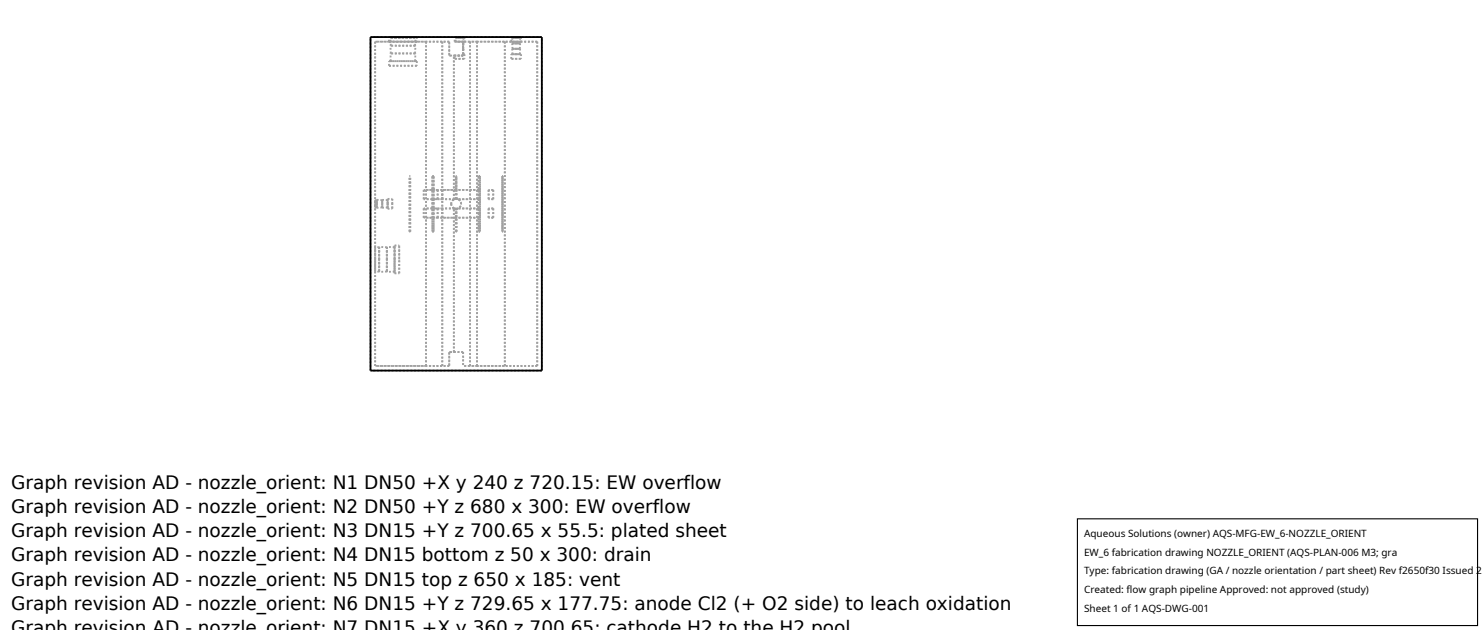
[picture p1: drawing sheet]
<svg xmlns="http://www.w3.org/2000/svg" width="212mm" height="90mm" viewBox="0 0 212 90" stroke-linecap="round" stroke-linejoin="round" font-family="sans-serif">
<defs><g id="words">
<g font-size="2.6">
<text x="1.6" y="69.8">Graph revision AD - nozzle_orient: N1 DN50 +X y 240 z 720.15: EW overflow</text>
<text x="1.6" y="73.3">Graph revision AD - nozzle_orient: N2 DN50 +Y z 680 x 300: EW overflow</text>
<text x="1.6" y="76.7">Graph revision AD - nozzle_orient: N3 DN15 +Y z 700.65 x 55.5: plated sheet</text>
<text x="1.6" y="80.2">Graph revision AD - nozzle_orient: N4 DN15 bottom z 50 x 300: drain</text>
<text x="1.6" y="83.6">Graph revision AD - nozzle_orient: N5 DN15 top z 650 x 185: vent</text>
<text x="1.6" y="87">Graph revision AD - nozzle_orient: N6 DN15 +Y z 729.65 x 177.75: anode Cl2 (+ O2 side) to leach oxidation</text>
<text x="1.6" y="90.5">Graph revision AD - nozzle orient: N7 DN15 +X y 360 z 700 65: cathode H2 to the H2 pool</text>
</g>
<g font-size="1.4">
<text x="154.8" y="76.6">Aqueous Solutions (owner) AQS-MFG-EW_6-NOZZLE_ORIENT</text>
<text x="154.8" y="79.3">EW_6 fabrication drawing NOZZLE_ORIENT (AQS-PLAN-006 M3; gra</text>
<text x="154.8" y="82">Type: fabrication drawing (GA / nozzle orientation / part sheet) Rev f2650f30 Issued 2</text>
<text x="154.8" y="84.7">Created: flow graph pipeline Approved: not approved (study)</text>
<text x="154.8" y="87.4">Sheet 1 of 1 AQS-DWG-001</text>
</g>
</g></defs>
<g fill="none" stroke="#a0a0a0" stroke-width=".26" stroke-dasharray=".3 .3" stroke-linecap="butt">
<path d="M55.6 6h3.9M55.6 6h-2M55.6 5.3h3.9M55.6 9.4h3.9M55.6 9.4v-.7M55.6 8.7h.2M55.6 6v-.7M55.8 5.4h3.5M55.8 6h-.2M55.8 6h3.5M55.8 6v-.6M55.8 8.7v-1.1"/>
<path d="M55.8 7.6v-1.1M55.8 6.5v-.5M55.8 5.4v-.1M55.8 5.3h3.5M59.3 6.5v-.5M59.3 7.6v-1.1M59.3 8.7v-1.1M59.3 8.7h.2M59.3 6.5h-3.5M59.3 7.6h-3.5M59.3 8.7h-3.5M59.3 5.4h-3.5"/>
<path d="M59.3 5.3h-3.5M59.3 5.3v.1M59.3 6v-.6M59.5 5.3h-3.9M59.5 6h-.2M59.5 8.7v.7M59.5 6h-3.9M59.5 8.7h-3.9M59.5 9.4h-3.9M59.5 5.3v.7M60.9 6h-1.4M63.2 6h-9.6"/>
<path d="M64.2 6v1.9M64.2 6h-1M64.2 7.9h.6M64.2 7.9v-1.9M64.2 6h-3.3M64.9 6v-.7M64.9 5.3h1.4M64.9 6h1.2M64.9 7.9h1.2M64.9 8.4h1.4M64.9 8.4v-.5M65.1 5.4h1.1"/>
<path d="M65.1 6h1M65.1 6v-.6M65.1 5.4v-.1M65.1 5.3h1.1M66.1 6h.2M66.1 6v1.9M66.1 7.9h-1.3M66.1 7.9h-1.9M66.1 7.7v.2M66.1 7v.7M66.1 6.2v.8M66.1 6v.2"/>
<path d="M66.1 6h-1.2M66.1 6.2v-.2M66.1 7v-.8M66.1 7.7v-.7M66.1 7.9h-1.2M66.1 7.7h.2M66.1 7.7h.1M66.1 7h.1M66.1 6.2h.1M66.1 6h-1M66.2 7.7h-.1M66.2 7h-.1"/>
<path d="M66.2 6.2h-.1M66.2 5.4h-1.1M66.2 5.3h-1.1M66.2 7.7v-.7M66.2 7v-.8M66.2 6.2v-.8M66.2 5.3v.1M66.3 6h-.2M66.3 5.3h-1.4M66.3 8.4h-1.4M66.3 7.7h-.2M66.3 5.3v.7"/>
<path d="M66.3 7.7v.7M67.1 6h-1M68.1 6h-2M72.1 6h-4M73 6h1.4M73 6v-.7M73 5.3h1.4M73 8.4v-.7M73 8.4h1.4M73 7.7h1.4M73.1 7h1.2M73.1 6.2h1.2"/>
<path d="M73.1 5.4h1.2M73.2 7.7h1M73.2 7.7l-.1-.7M73.2 7h1M73.2 7l-.1-.8M73.2 6.2h1M73.2 6.2l-.1-.8M73.2 5.4h1M73.2 5.4v-.1M73.2 5.3h1M74.2 7.7h-1M74.2 7h-1"/>
<path d="M74.2 6.2h-1M74.2 5.4h-1M74.2 5.3h-1M74.2 7.7l.1-.7M74.2 7l.1-.8M74.2 6.2l.1-.8M74.2 5.3v.1M74.3 7h-1.2M74.3 6.2h-1.2M74.3 5.4h-1.2M74.4 6h-1.4M74.4 5.3h-1.4"/>
<path d="M74.4 8.4h-1.4M74.4 7.7h-1.4M74.4 5.3v.7M74.4 7.7v.7M76.7 6h-4.6M76.7 6h-9.6M77.4 5.3h-24.5M53.6 29.1v-.5M53.6 28.6v1M53.6 29.6v-.5M53.6 37v-1.7M53.6 35.3v3.5"/>
<path d="M53.6 38.8v-1.8M53.8 29.1v-.5M53.8 28.6v1M53.8 29.6v-.5M53.8 29.1v-.6M53.8 28.5v1.2M53.8 29.7v-.6M53.8 28.6h-.2M53.8 29.6h-.2M54.2 37v-1.7M54.2 35.3v3.5M54.2 38.8v-1.8"/>
<path d="M54.2 35.3h-.6M54.2 38.8h-.6M54.6 29.1v-.5M54.6 28.6v1M54.6 29.6v-.5M54.6 29.1v-.6M54.6 28.5v1.2M54.6 29.7v-.6M54.6 28.6l-.8-.1M54.6 29.6l-.8 .1M55.3 37v-1.7M55.3 35.3v3.5"/>
<path d="M55.3 38.8v-1.8M55.3 35.3h-1.1M55.3 38.8h-1.1M55.4 29.1v-.5M55.4 28.6v1M55.4 29.6v-.5M55.4 29.1v-.7M55.4 28.4v1.4M55.4 29.8v-.7M55.4 28.6l-.8-.1M55.4 29.6l-.8 .1M55.4 29.8h.6"/>
<path d="M55.4 28.4h.6M56 29.1v-.7M56 28.4v1.4M56 29.8v-.7M56.4 37v-1.7M56.4 35.3v3.5M56.4 38.8v-1.8M56.4 37v-2M56.4 35v4M56.4 39v-2M56.4 35.3h-1.1M56.4 38.8h-1.1"/>
<path d="M56.4 39h.6M56.4 35h.6M57 37v-2M57 35v4M57 39v-2M58.5 33.1h.1M58.5 33.1v-8M58.5 25.1h.1M58.6 33.1v-8M58.6 33.1h-.1M58.6 25.1h-.1M60.5 28.4v-1.3"/>
<path d="M60.5 31.1v-1.3M61.7 25.1v8M61.7 28.4h-1.2M61.7 29.8h-1.2M61.7 27.1h-1.2M61.7 31.1h-1.2M61.7 33.1v-2M61.7 31.1v-1.3M61.7 29.8v-1.4M61.7 28.4v-1.3M61.7 27.1v-2M61.9 25.1v8"/>
<path d="M61.9 25.1h-.2M61.9 33.1h-.2M61.9 28.4h-.2M61.9 29.8h-.2M61.9 27.1h-.2M61.9 31.1h-.2M61.9 33.1v-2M61.9 31.1v-1.3M61.9 29.8v-1.4M61.9 28.4v-1.3M61.9 27.1v-2M62.5 31.1v-1.3"/>
<path d="M62.5 28.4v-1.3M62.5 28.4h-.6M62.5 29.8h-.6M62.5 27.1h-.6M62.5 31.1h-.6M63.2 29.8h-.7M63.2 31.1v-1.3M63.2 31.1h-.7M63.2 27.1h-.7M63.2 28.4v-1.3M63.2 28.4h-.7M64.4 29.1l.2 .5 .5 .2 .5-.2 .3-.5-.2-.5-.5-.2-.5 .2-.3 .5"/>
<path d="M64.4 29.1l.2 .4 .2 .2M64.8 28.5v-20.6M64.8 29.7l.3 .1M64.8 28.5l-.2 .2-.2 .4M64.9 29.8h.5M64.9 29.8h.2M64.9 28.4h-1.7M64.9 28.4h-4.4M64.9 29.8h-4.4M64.9 29.8h-1.7M65.1 28.4l-.3 .1M65.1 28.4v-3.3"/>
<path d="M65.1 25.1h.1M65.1 33.1h.1M65.1 33.1v-3.3M65.1 28.4h-.2M65.1 28.4v-1.3M65.1 27.1v-2M65.1 33.1v-2M65.1 31.1v-1.3M65.1 27.1h-1.9M65.1 31.1h-1.9M65.2 28.4v-3.3M65.2 29.8l.5-.2 .2-.5-.2-.5-.5-.2"/>
<path d="M65.2 33.1v-3.3M65.2 29.8h.2M65.2 25.1h-.1M65.2 28.4v-1.3M65.2 27.1v-2M65.2 33.1v-2M65.2 31.1v-1.3M65.2 33.1h-.1M65.2 27.1h-.1M65.2 31.1h-.1M65.4 28.4h-.5M65.4 28.4h-.2"/>
<path d="M68.4 25.1v8M68.4 33.1v-2M68.4 31.1v-1.3M68.4 29.8v-1.4M68.4 28.4v-1.3M68.4 27.1v-2M68.4 29.8h-3M68.4 31.1h-3.2M68.4 27.1h-3.2M68.4 28.4h-3M68.5 27.1h-.1M68.5 28.4v-1.3"/>
<path d="M68.5 28.4h-.1M68.5 29.8h-.1M68.5 31.1v-1.3M68.5 31.1h-.1M68.5 27.1h-8M68.5 28.4h-3.1M68.5 29.8h-3.1M68.5 31.1h-8M68.6 25.1h-.2M68.6 25.1v8M68.6 33.1h-.2M68.6 33.1v-8"/>
<path d="M69.8 31.1v-1.3M69.8 28.4v-1.3M70.4 31.1v-1.3M70.4 31.1h-.6M70.4 29.8h-.6M70.4 28.4v-1.3M70.4 28.4h-.6M70.4 27.1h-.6M71.7 25.1v8M71.7 33.1v-8M71.8 25.1v8M71.8 33.1h-.1"/>
<path d="M71.8 25.1h-.1M71.8 33.1v-8M52.9 52.9v-47.6M53.6 52.3v-46.3M60.9 52.3h-7.3M60.9 52.3v-46.3M63.2 52.3v-46.3M63.2 52.3h-9.6M64.2 52.3h-1M64.2 50.3v2M64.2 50.3h.6M64.2 52.3h-3.3"/>
<path d="M64.2 52.3v-2M64.8 50.3v-20.6M66.1 50.3h-1.3M66.1 50.3v2M66.1 50.3h-1.9M67.1 52.3h-1M67.1 52.3v-46.3M68.1 52.3h-2M68.1 52.3v-46.3M72.1 52.3v-46.3M72.1 52.3h-4M76.7 52.3h-4.6"/>
<path d="M76.7 52.3h-9.6M76.7 52.3v-46.3M77.4 52.9v-47.6M77.4 52.9h-24.5"/>
</g>
<path d="M52.9 5.3h24.5v47.6h-24.5z" fill="none" stroke="#000" stroke-width=".26"/>
<path d="M153.9 74.1h57.1v15.2h-57.1z" fill="#fff" stroke="#000" stroke-width=".16"/>
<use href="#words"/>
</svg>
